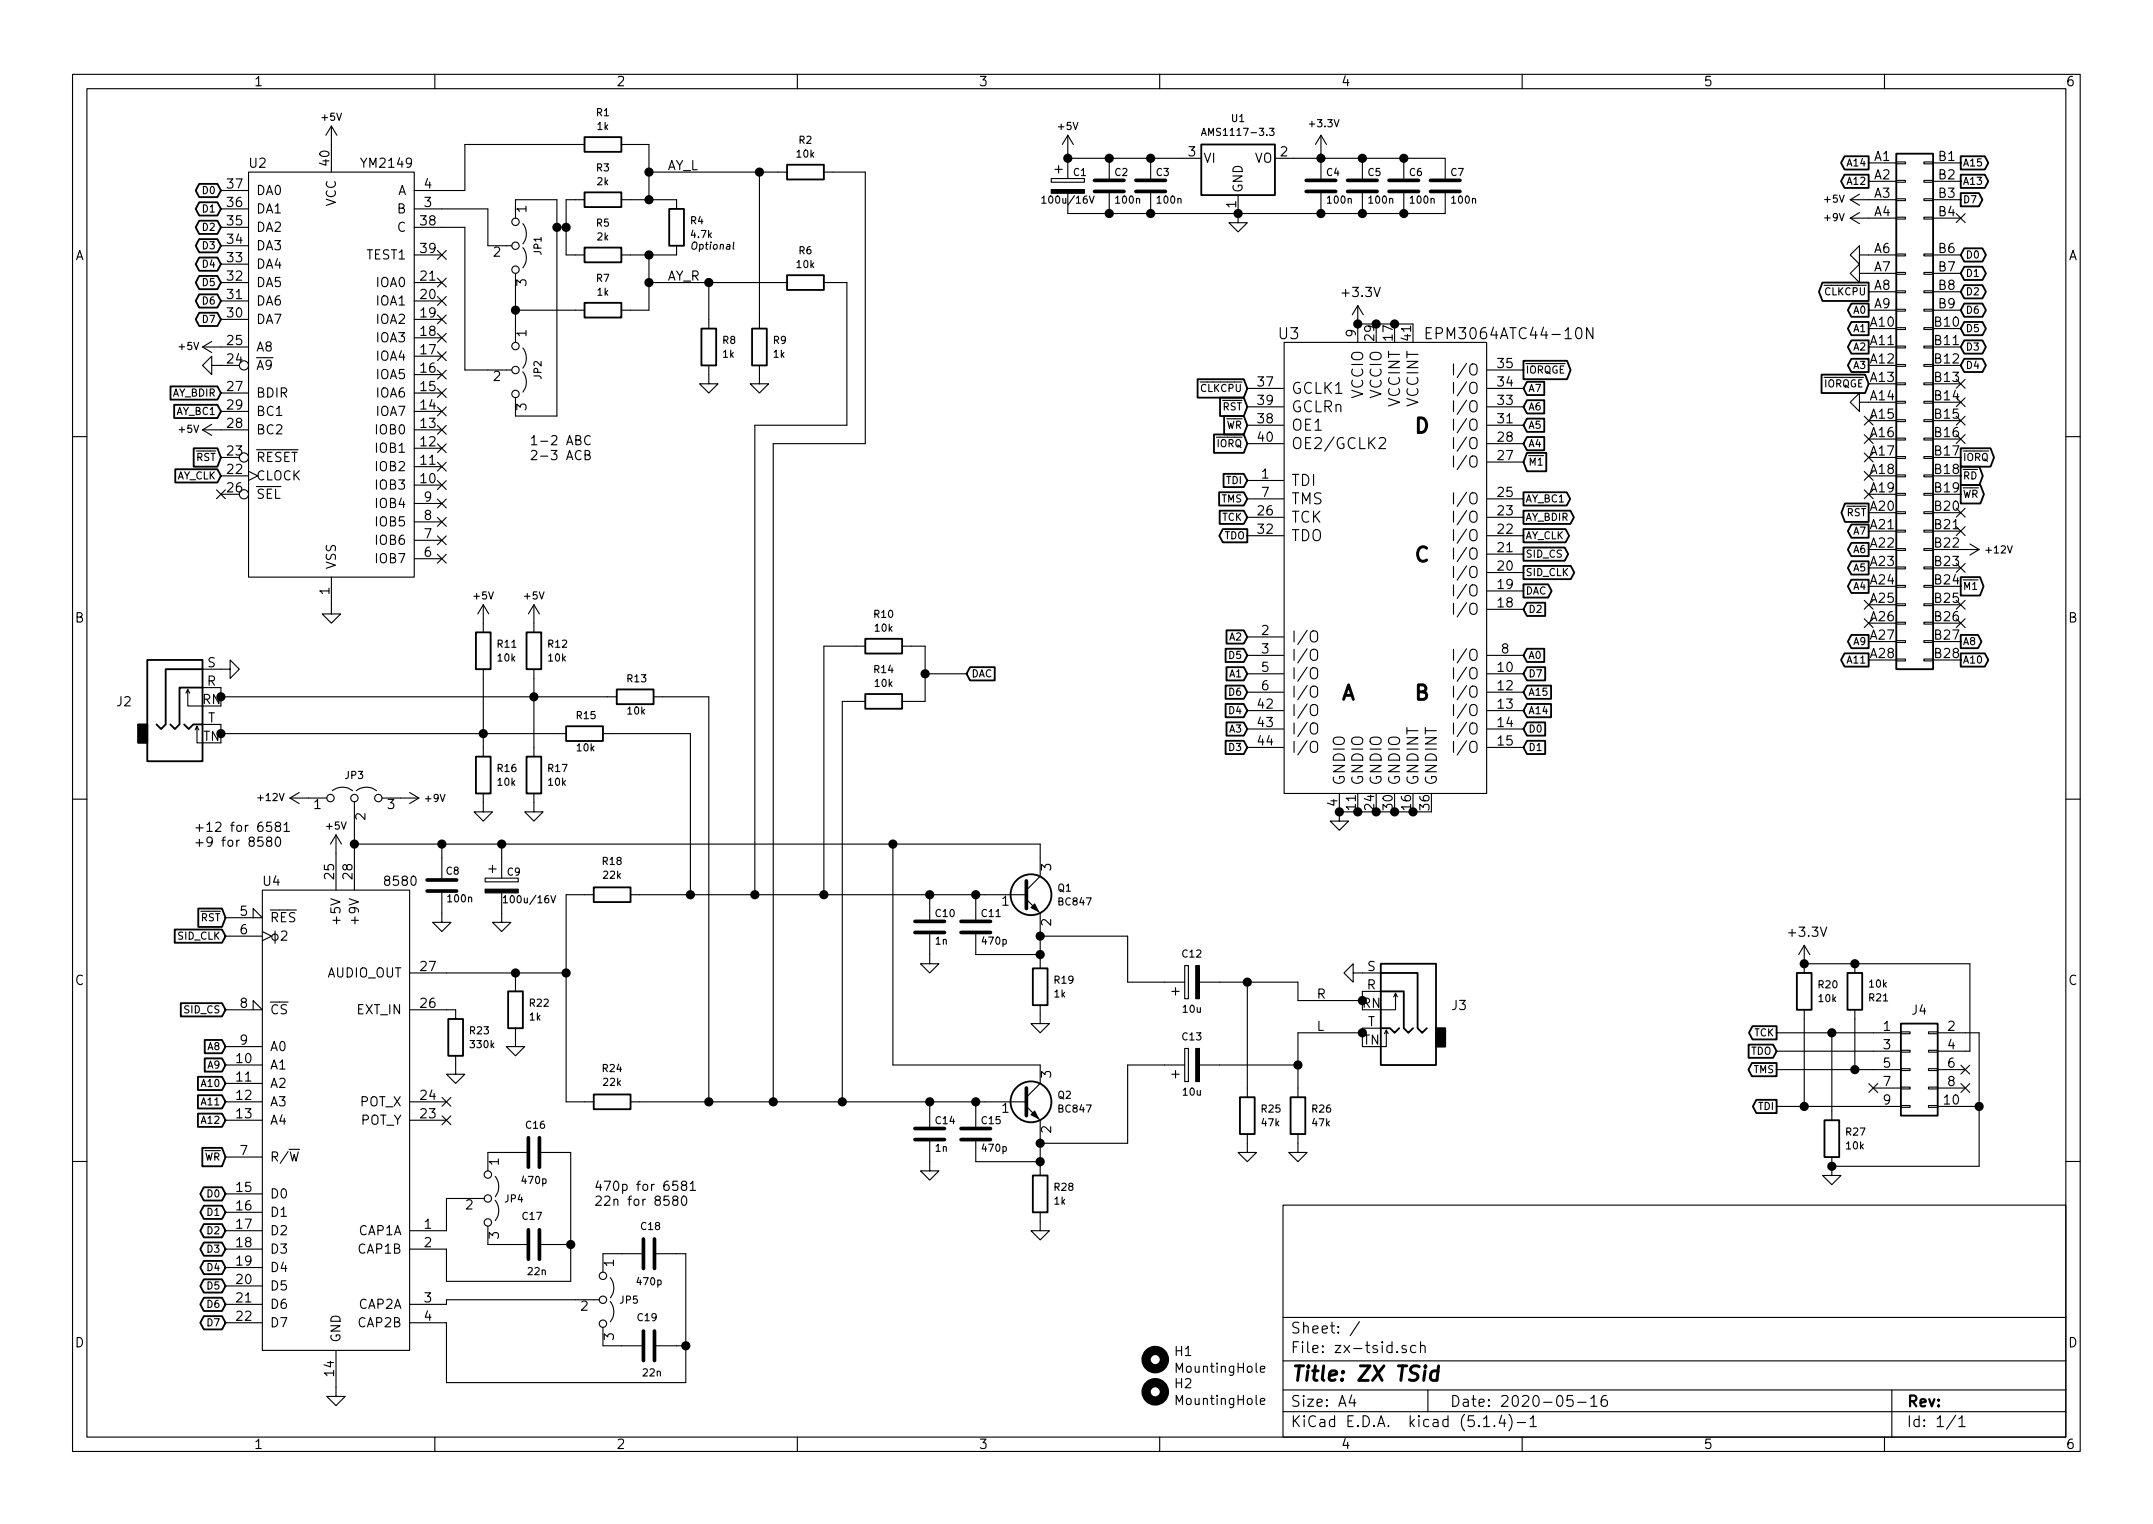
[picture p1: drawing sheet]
<svg xmlns="http://www.w3.org/2000/svg" width="297mm" height="210mm" viewBox="0 0 297 210" stroke-linecap="round" stroke-linejoin="round" font-family="sans-serif">
<defs><g id="words">
<g font-size="2.8">
<text x="195.2" y="59.8">D</text>
<text x="195.2" y="77.5">C</text>
<text x="185.1" y="96.6">A</text>
<text x="195.2" y="96.6">B</text>
<text x="178" y="190.5">Title: ZX TSid</text>
</g>
<g font-size="2.1">
<text x="176.5" y="46.8">U3</text>
<text x="198" y="46.8">EPM3064ATC44-10N</text>
<text x="201.3" y="51.8">I/O</text>
<text x="178.1" y="54.4">GCLK1</text>
<text x="178.1" y="59.4">OE1</text>
<text x="178.1" y="56.9">GCLRn</text>
<text x="188.1" y="55" transform="rotate(-90 188.1 55)">VCCIO</text>
<text x="190.6" y="55" transform="rotate(-90 190.6 55)">VCCIO</text>
<text x="193.2" y="56.2" transform="rotate(-90 193.2 56.2)">VCCINT</text>
<text x="195.7" y="56.2" transform="rotate(-90 195.7 56.2)">VCCINT</text>
<text x="201.3" y="59.4">I/O</text>
<text x="201.3" y="56.9">I/O</text>
<text x="201.3" y="54.4">I/O</text>
<text x="178.1" y="62">OE2/GCLK2</text>
<text x="201.3" y="64.5">I/O</text>
<text x="201.3" y="62">I/O</text>
<text x="178.1" y="67.1">TDI</text>
<text x="178.1" y="69.6">TMS</text>
<text x="201.3" y="69.6">I/O</text>
<text x="178.1" y="74.7">TDO</text>
<text x="178.1" y="72.1">TCK</text>
<text x="201.3" y="77.2">I/O</text>
<text x="201.3" y="74.7">I/O</text>
<text x="201.3" y="72.1">I/O</text>
<text x="201.3" y="79.8">I/O</text>
<text x="201.3" y="82.3">I/O</text>
<text x="178.1" y="88.6">I/O</text>
<text x="201.3" y="84.8">I/O</text>
<text x="178.1" y="91.2">I/O</text>
<text x="178.1" y="93.7">I/O</text>
<text x="201.3" y="91.2">I/O</text>
<text x="201.3" y="93.7">I/O</text>
<text x="178.1" y="96.3">I/O</text>
<text x="178.1" y="98.8">I/O</text>
<text x="178.1" y="101.3">I/O</text>
<text x="201.3" y="96.3">I/O</text>
<text x="201.3" y="98.8">I/O</text>
<text x="201.3" y="101.3">I/O</text>
<text x="178.1" y="103.9">I/O</text>
<text x="201.3" y="103.9">I/O</text>
<text x="185.5" y="108.5" transform="rotate(-90 185.5 108.5)">GNDIO</text>
<text x="188.1" y="108.5" transform="rotate(-90 188.1 108.5)">GNDIO</text>
<text x="190.6" y="108.5" transform="rotate(-90 190.6 108.5)">GNDIO</text>
<text x="193.2" y="108.5" transform="rotate(-90 193.2 108.5)">GNDIO</text>
<text x="195.7" y="108.5" transform="rotate(-90 195.7 108.5)">GNDINT</text>
<text x="198.2" y="108.5" transform="rotate(-90 198.2 108.5)">GNDINT</text>
<text x="178" y="184">Sheet: /</text>
<text x="178" y="186.7">File: zx-tsid.sch</text>
<text x="178" y="196.9">KiCad E.D.A. kicad (5.1.4)-1</text>
<text x="178" y="194.1">Size: A4</text>
<text x="200" y="194.1">Date: 2020-05-16</text>
<text x="263" y="194.1">Rev:</text>
<text x="263" y="196.9">Id: 1/1</text>
</g>
<g font-size="1.8">
<text x="35" y="11.9">1</text>
<text x="85" y="11.9">2</text>
<text x="135" y="11.9">3</text>
<text x="185" y="11.9">4</text>
<text x="235" y="11.9">5</text>
<text x="285" y="11.9">6</text>
<text x="34.4" y="23.2">U2</text>
<text x="45.5" y="22.8" transform="rotate(-90 45.5 22.8)">40</text>
<text x="50.1" y="23.2">YM2149</text>
<text x="92.1" y="23.5">AY_L</text>
<text x="164" y="21.6">3</text>
<text x="166" y="22.5">VI</text>
<text x="173.1" y="22.5">VO</text>
<text x="176.7" y="21.6">2</text>
<text x="258.6" y="22.2">A1</text>
<text x="267.5" y="22.2">B1</text>
<text x="31.4" y="28.6">36</text>
<text x="31.4" y="26">37</text>
<text x="35.3" y="29.5">DA1</text>
<text x="35.3" y="26.9">DA0</text>
<text x="46.4" y="28.5" transform="rotate(-90 46.4 28.5)">VCC</text>
<text x="54.9" y="29.5">B</text>
<text x="54.9" y="26.9">A</text>
<text x="58.6" y="28.6">3</text>
<text x="58.6" y="26">4</text>
<text x="72.6" y="29.3" transform="rotate(-90 72.6 29.3)">1</text>
<text x="170.6" y="28.7" transform="rotate(-90 170.6 28.7)">1</text>
<text x="171.4" y="26.7" transform="rotate(-90 171.4 26.7)">GND</text>
<text x="258.6" y="24.8">A2</text>
<text x="258.6" y="27.3">A3</text>
<text x="258.6" y="29.8">A4</text>
<text x="267.5" y="24.8">B2</text>
<text x="267.5" y="27.3">B3</text>
<text x="267.5" y="29.8">B4</text>
<text x="10.4" y="35.9">A</text>
<text x="31.4" y="33.6">34</text>
<text x="31.4" y="31.1">35</text>
<text x="35.3" y="34.5">DA3</text>
<text x="35.3" y="32">DA2</text>
<text x="50.6" y="35.8">TEST1</text>
<text x="54.9" y="32">C</text>
<text x="58.1" y="31.1">38</text>
<text x="58.1" y="34.9">39</text>
<text x="68.1" y="35.4">2</text>
<text x="258.6" y="34.9">A6</text>
<text x="267.5" y="34.9">B6</text>
<text x="285.4" y="35.9">A</text>
<text x="31.4" y="41.3">31</text>
<text x="31.4" y="38.7">32</text>
<text x="31.4" y="36.2">33</text>
<text x="35.3" y="39.6">DA5</text>
<text x="35.3" y="37.1">DA4</text>
<text x="52" y="39.6">IOA0</text>
<text x="58.1" y="41.3">20</text>
<text x="58.1" y="38.7">21</text>
<text x="72.6" y="39.5" transform="rotate(-90 72.6 39.5)">3</text>
<text x="92.1" y="38.7">AY_R</text>
<text x="185.4" y="41">+3.3V</text>
<text x="258.6" y="37.5">A7</text>
<text x="258.6" y="40">A8</text>
<text x="267.5" y="37.5">B7</text>
<text x="267.5" y="40">B8</text>
<text x="31.4" y="47.6">25</text>
<text x="31.4" y="43.8">30</text>
<text x="35.3" y="44.7">DA7</text>
<text x="35.3" y="42.2">DA6</text>
<text x="52" y="47.2">IOA3</text>
<text x="52" y="44.7">IOA2</text>
<text x="52" y="42.2">IOA1</text>
<text x="58.1" y="46.3">18</text>
<text x="58.1" y="43.8">19</text>
<text x="72.6" y="46.5" transform="rotate(-90 72.6 46.5)">1</text>
<text x="187.1" y="46.5" transform="rotate(-90 187.1 46.5)">9</text>
<text x="189.6" y="46.9" transform="rotate(-90 189.6 46.9)">29</text>
<text x="192.2" y="46.9" transform="rotate(-90 192.2 46.9)">17</text>
<text x="194.7" y="46.9" transform="rotate(-90 194.7 46.9)">41</text>
<text x="258.1" y="45.1">A10</text>
<text x="258.1" y="47.6">A11</text>
<text x="258.6" y="42.5">A9</text>
<text x="267" y="45.1">B10</text>
<text x="267" y="47.6">B11</text>
<text x="267.5" y="42.5">B9</text>
<text x="31.4" y="50.2">24</text>
<text x="31.4" y="54">27</text>
<text x="35.3" y="51">A9</text>
<text x="35.3" y="48.5">A8</text>
<text x="52" y="52.3">IOA5</text>
<text x="52" y="49.8">IOA4</text>
<text x="58.1" y="54">15</text>
<text x="58.1" y="51.4">16</text>
<text x="58.1" y="48.9">17</text>
<text x="68.1" y="52.6">2</text>
<text x="173.6" y="53.3">37</text>
<text x="206.7" y="53.3">34</text>
<text x="206.7" y="50.8">35</text>
<text x="258.1" y="50.2">A12</text>
<text x="258.1" y="52.7">A13</text>
<text x="267" y="50.2">B12</text>
<text x="267" y="52.7">B13</text>
<text x="31.4" y="59">28</text>
<text x="31.4" y="56.5">29</text>
<text x="35.3" y="54.9">BDIR</text>
<text x="35.3" y="59.9">BC2</text>
<text x="35.3" y="57.4">BC1</text>
<text x="52" y="59.9">IOB0</text>
<text x="52" y="57.4">IOA7</text>
<text x="52" y="54.9">IOA6</text>
<text x="58.1" y="59">13</text>
<text x="58.1" y="56.5">14</text>
<text x="72.6" y="56.6" transform="rotate(-90 72.6 56.6)">3</text>
<text x="173.6" y="58.4">38</text>
<text x="173.6" y="55.9">39</text>
<text x="206.7" y="58.4">31</text>
<text x="206.7" y="55.9">33</text>
<text x="258.1" y="55.2">A14</text>
<text x="258.1" y="57.8">A15</text>
<text x="267" y="55.2">B14</text>
<text x="267" y="57.8">B15</text>
<text x="31.4" y="65.4">22</text>
<text x="31.4" y="62.9">23</text>
<text x="35.3" y="63.7">RESET</text>
<text x="52" y="65">IOB2</text>
<text x="52" y="62.5">IOB1</text>
<text x="58.1" y="64.1">11</text>
<text x="58.1" y="61.6">12</text>
<text x="73" y="61.4">1-2 ABC</text>
<text x="73" y="63.5">2-3 ACB</text>
<text x="173.6" y="61">40</text>
<text x="206.7" y="63.5">27</text>
<text x="206.7" y="61">28</text>
<text x="258.1" y="60.3">A16</text>
<text x="258.1" y="62.9">A17</text>
<text x="258.1" y="65.4">A18</text>
<text x="267" y="60.3">B16</text>
<text x="267" y="62.9">B17</text>
<text x="267" y="65.4">B18</text>
<text x="31.4" y="67.9">26</text>
<text x="35.3" y="66.3">CLOCK</text>
<text x="35.3" y="68.8">SEL</text>
<text x="52" y="67.6">IOB3</text>
<text x="52" y="70.1">IOB4</text>
<text x="58.1" y="66.7">10</text>
<text x="58.6" y="71.7">8</text>
<text x="58.6" y="69.2">9</text>
<text x="173.6" y="71.1">26</text>
<text x="174.1" y="66">1</text>
<text x="174.1" y="68.6">7</text>
<text x="206.7" y="71.1">23</text>
<text x="206.7" y="68.6">25</text>
<text x="258.1" y="67.9">A19</text>
<text x="258.1" y="70.5">A20</text>
<text x="267" y="67.9">B19</text>
<text x="267" y="70.5">B20</text>
<text x="52" y="77.7">IOB7</text>
<text x="52" y="75.2">IOB6</text>
<text x="52" y="72.6">IOB5</text>
<text x="58.6" y="76.8">6</text>
<text x="58.6" y="74.3">7</text>
<text x="173.6" y="73.7">32</text>
<text x="206.7" y="76.2">21</text>
<text x="206.7" y="73.7">22</text>
<text x="258.1" y="73">A21</text>
<text x="258.1" y="75.6">A22</text>
<text x="267" y="73">B21</text>
<text x="267" y="75.6">B22</text>
<text x="45.5" y="82" transform="rotate(-90 45.5 82)">1</text>
<text x="46.4" y="78.6" transform="rotate(-90 46.4 78.6)">VSS</text>
<text x="206.7" y="78.7">20</text>
<text x="206.7" y="83.8">18</text>
<text x="206.7" y="81.3">19</text>
<text x="258.1" y="78.1">A23</text>
<text x="258.1" y="80.6">A24</text>
<text x="258.1" y="83.2">A25</text>
<text x="267" y="78.1">B23</text>
<text x="267" y="80.6">B24</text>
<text x="267" y="83.2">B25</text>
<text x="10.4" y="85.9">B</text>
<text x="174.1" y="87.6">2</text>
<text x="258.1" y="85.7">A26</text>
<text x="258.1" y="88.3">A27</text>
<text x="267" y="85.7">B26</text>
<text x="267" y="88.3">B27</text>
<text x="285.4" y="85.9">B</text>
<text x="28.6" y="94.6">R</text>
<text x="28.6" y="92.1">S</text>
<text x="174.1" y="90.2">3</text>
<text x="174.1" y="92.7">5</text>
<text x="174.1" y="95.2">6</text>
<text x="206.7" y="92.7">10</text>
<text x="206.7" y="95.2">12</text>
<text x="207.2" y="90.2">8</text>
<text x="258.1" y="90.8">A28</text>
<text x="267" y="90.8">B28</text>
<text x="16.2" y="97.5">J2</text>
<text x="27.9" y="97.1">RN</text>
<text x="28.7" y="99.7">T</text>
<text x="173.6" y="97.8">42</text>
<text x="173.6" y="100.3">43</text>
<text x="206.7" y="97.8">13</text>
<text x="206.7" y="100.3">14</text>
<text x="28" y="102.2">TN</text>
<text x="173.6" y="102.9">44</text>
<text x="206.7" y="102.9">15</text>
<text x="43.3" y="111.6">1</text>
<text x="50.4" y="113.1" transform="rotate(-90 50.4 113.1)">2</text>
<text x="53.5" y="111.6">3</text>
<text x="184.5" y="111.2" transform="rotate(-90 184.5 111.2)">4</text>
<text x="187.1" y="111.7" transform="rotate(-90 187.1 111.7)">11</text>
<text x="189.6" y="111.7" transform="rotate(-90 189.6 111.7)">24</text>
<text x="192.2" y="111.7" transform="rotate(-90 192.2 111.7)">30</text>
<text x="194.7" y="111.7" transform="rotate(-90 194.7 111.7)">16</text>
<text x="197.2" y="111.7" transform="rotate(-90 197.2 111.7)">36</text>
<text x="26.7" y="114.8">+12 for 6581</text>
<text x="26.7" y="116.8">+9 for 8580</text>
<text x="36.3" y="122.2">U4</text>
<text x="46.1" y="121.2" transform="rotate(-90 46.1 121.2)">25</text>
<text x="48.6" y="121.2" transform="rotate(-90 48.6 121.2)">28</text>
<text x="53.3" y="122.2">8580</text>
<text x="138.3" y="125">1</text>
<text x="145" y="120.1" transform="rotate(-90 145 120.1)">3</text>
<text x="33.2" y="126.4">5</text>
<text x="33.2" y="128.9">6</text>
<text x="37.2" y="127.2">RES</text>
<text x="37.2" y="129.8">2</text>
<text x="47" y="127" transform="rotate(-90 47 127)">+5V</text>
<text x="49.5" y="127" transform="rotate(-90 49.5 127)">+9V</text>
<text x="145" y="127.7" transform="rotate(-90 145 127.7)">2</text>
<text x="247" y="129.3">+3.3V</text>
<text x="10.4" y="135.9">C</text>
<text x="45.1" y="134.9">AUDIO_OUT</text>
<text x="58.1" y="134">27</text>
<text x="181.6" y="137.8">R</text>
<text x="188.6" y="136.5">R</text>
<text x="188.6" y="134">S</text>
<text x="285.4" y="135.9">C</text>
<text x="33.2" y="139.1">8</text>
<text x="37.2" y="139.9">CS</text>
<text x="49.3" y="139.9">EXT_IN</text>
<text x="58.1" y="139.1">26</text>
<text x="181.6" y="142.2">L</text>
<text x="188" y="139.1">RN</text>
<text x="188.7" y="141.6">T</text>
<text x="200.4" y="139.4">J3</text>
<text x="259.9" y="142.2">1</text>
<text x="263.8" y="140">J4</text>
<text x="268.8" y="142.2">2</text>
<text x="32.7" y="146.7">10</text>
<text x="32.7" y="149.2">11</text>
<text x="33.2" y="144.1">9</text>
<text x="37.2" y="147.6">A1</text>
<text x="37.2" y="145">A0</text>
<text x="145" y="148.7" transform="rotate(-90 145 148.7)">3</text>
<text x="188.1" y="144.1">TN</text>
<text x="259.9" y="144.8">3</text>
<text x="259.9" y="147.3">5</text>
<text x="259.9" y="149.9">7</text>
<text x="268.8" y="144.8">4</text>
<text x="268.8" y="147.3">6</text>
<text x="268.8" y="149.9">8</text>
<text x="32.7" y="151.8">12</text>
<text x="32.7" y="154.3">13</text>
<text x="37.2" y="150.1">A2</text>
<text x="37.2" y="152.6">A3</text>
<text x="37.2" y="155.2">A4</text>
<text x="49.7" y="155.2">POT_Y</text>
<text x="49.7" y="152.6">POT_X</text>
<text x="58.1" y="154.3">23</text>
<text x="58.1" y="151.8">24</text>
<text x="138.3" y="153.5">1</text>
<text x="259.9" y="152.4">9</text>
<text x="268.3" y="152.4">10</text>
<text x="33.2" y="159.4">7</text>
<text x="37.2" y="160.3">R/W</text>
<text x="68.8" y="160.8" transform="rotate(-90 68.8 160.8)">1</text>
<text x="145" y="156.3" transform="rotate(-90 145 156.3)">2</text>
<text x="32.7" y="164.5">15</text>
<text x="32.7" y="167">16</text>
<text x="37.2" y="165.3">D0</text>
<text x="37.2" y="167.9">D1</text>
<text x="64.3" y="166.9">2</text>
<text x="81.9" y="164.3">470p for 6581</text>
<text x="81.9" y="166.4">22n for 8580</text>
<text x="32.7" y="169.5">17</text>
<text x="32.7" y="172.1">18</text>
<text x="37.2" y="170.4">D2</text>
<text x="37.2" y="173">D3</text>
<text x="49.5" y="170.4">CAP1A</text>
<text x="49.5" y="173">CAP1B</text>
<text x="58.6" y="169.5">1</text>
<text x="58.6" y="172.1">2</text>
<text x="68.8" y="170.9" transform="rotate(-90 68.8 170.9)">3</text>
<text x="32.7" y="174.6">19</text>
<text x="32.7" y="177.2">20</text>
<text x="32.7" y="179.7">21</text>
<text x="37.2" y="175.5">D4</text>
<text x="37.2" y="178">D5</text>
<text x="58.6" y="179.7">3</text>
<text x="84.7" y="174.7" transform="rotate(-90 84.7 174.7)">1</text>
<text x="10.4" y="185.9">D</text>
<text x="32.7" y="182.2">22</text>
<text x="37.2" y="180.6">D6</text>
<text x="37.2" y="183.1">D7</text>
<text x="47" y="185.3" transform="rotate(-90 47 185.3)">GND</text>
<text x="49.5" y="180.6">CAP2A</text>
<text x="49.5" y="183.1">CAP2B</text>
<text x="58.6" y="182.2">4</text>
<text x="80.2" y="180.8">2</text>
<text x="84.7" y="184.9" transform="rotate(-90 84.7 184.9)">3</text>
<text x="285.4" y="185.9">D</text>
<text x="46.1" y="189.8" transform="rotate(-90 46.1 189.8)">14</text>
<text x="162.2" y="191.5">H2</text>
<text x="162.2" y="187.1">H1</text>
<text x="162.5" y="189.4">MountingHole</text>
<text x="162.5" y="193.8">MountingHole</text>
<text x="35" y="199.9">1</text>
<text x="85" y="199.9">2</text>
<text x="135" y="199.9">3</text>
<text x="185" y="199.9">4</text>
<text x="235" y="199.9">5</text>
<text x="285" y="199.9">6</text>
</g>
<g font-size="1.4">
<text x="44.5" y="16.7">+5V</text>
<text x="82.3" y="16">R1</text>
<text x="82.4" y="17.9">1k</text>
<text x="146.1" y="17.9">+5V</text>
<text x="170" y="16.8">U1</text>
<text x="180.8" y="17.5">+3.3V</text>
<text x="82.3" y="23.6">R3</text>
<text x="110" y="21.7">10k</text>
<text x="110.3" y="19.8">R2</text>
<text x="166.6" y="18.7">AMS1117-3.3</text>
<text x="255" y="23">A14</text>
<text x="270.8" y="23">A15</text>
<text x="28.1" y="26.8">D0</text>
<text x="28.1" y="29.3">D1</text>
<text x="82.4" y="25.5">2k</text>
<text x="144.3" y="28.1">100u/16V</text>
<text x="148.1" y="24.3">C1</text>
<text x="153.8" y="24.3">C2</text>
<text x="154" y="28.1">100n</text>
<text x="159.6" y="24.3">C3</text>
<text x="159.7" y="28.1">100n</text>
<text x="183.1" y="24.3">C4</text>
<text x="183.2" y="28.1">100n</text>
<text x="188.8" y="24.3">C5</text>
<text x="189" y="28.1">100n</text>
<text x="194.5" y="24.3">C6</text>
<text x="194.7" y="28.1">100n</text>
<text x="200.2" y="24.3">C7</text>
<text x="200.4" y="28.1">100n</text>
<text x="251.8" y="28">+5V</text>
<text x="255" y="25.5">A12</text>
<text x="270.8" y="25.5">A13</text>
<text x="270.8" y="28">D7</text>
<text x="28.1" y="34.4">D3</text>
<text x="28.1" y="31.8">D2</text>
<text x="74.7" y="35.1" transform="rotate(-90 74.7 35.1)">JP1</text>
<text x="82.3" y="31.3">R5</text>
<text x="82.4" y="33.2">2k</text>
<text x="95.3" y="30.9">R4</text>
<text x="95.4" y="32.8">4.7k</text>
<text x="95.6" y="34.4">Optional</text>
<text x="110.3" y="35.1">R6</text>
<text x="251.8" y="30.5">+9V</text>
<text x="271.1" y="35.7">D0</text>
<text x="28.1" y="36.9">D4</text>
<text x="28.1" y="39.5">D5</text>
<text x="82.3" y="38.9">R7</text>
<text x="82.4" y="40.8">1k</text>
<text x="110" y="37">10k</text>
<text x="251.8" y="40.7">CLKCPU</text>
<text x="271.1" y="38.2">D1</text>
<text x="271.1" y="40.7">D2</text>
<text x="28.1" y="42">D6</text>
<text x="28.1" y="44.5">D7</text>
<text x="99.7" y="47.4">R8</text>
<text x="106.7" y="47.4">R9</text>
<text x="255.8" y="43.3">A0</text>
<text x="255.8" y="45.8">A1</text>
<text x="271.1" y="43.3">D6</text>
<text x="271.1" y="45.8">D5</text>
<text x="24.8" y="48.3">+5V</text>
<text x="74.7" y="52.3" transform="rotate(-90 74.7 52.3)">JP2</text>
<text x="99.7" y="49.3">1k</text>
<text x="106.7" y="49.3">1k</text>
<text x="210.4" y="51.5">IORQGE</text>
<text x="251.7" y="53.4">IORQGE</text>
<text x="255.8" y="50.9">A3</text>
<text x="255.8" y="48.4">A2</text>
<text x="271.1" y="48.4">D3</text>
<text x="271.1" y="50.9">D4</text>
<text x="23.8" y="54.7">AY_BDIR</text>
<text x="24.4" y="57.2">AY_BC1</text>
<text x="24.8" y="59.7">+5V</text>
<text x="165.7" y="54.1">CLKCPU</text>
<text x="168.7" y="56.6">RST</text>
<text x="169.2" y="59.2">WR</text>
<text x="210.8" y="56.6">A6</text>
<text x="210.8" y="54.1">A7</text>
<text x="210.8" y="59.2">A5</text>
<text x="27.1" y="63.6">RST</text>
<text x="167.9" y="61.7">IORQ</text>
<text x="210.8" y="61.7">A4</text>
<text x="210.8" y="64.2">M1</text>
<text x="270.8" y="63.6">IORQ</text>
<text x="24.3" y="66.1">AY_CLK</text>
<text x="168.5" y="69.3">TMS</text>
<text x="168.6" y="71.9">TCK</text>
<text x="169.2" y="66.8">TDI</text>
<text x="210.4" y="71.9">AY_BDIR</text>
<text x="210.4" y="69.3">AY_BC1</text>
<text x="254.8" y="71.2">RST</text>
<text x="270.8" y="68.7">WR</text>
<text x="270.8" y="66.1">RD</text>
<text x="168.9" y="74.4">TDO</text>
<text x="210.4" y="74.4">AY_CLK</text>
<text x="210.4" y="76.9">SID_CS</text>
<text x="255.8" y="76.3">A6</text>
<text x="255.8" y="73.8">A7</text>
<text x="274.1" y="76.3">+12V</text>
<text x="65.4" y="82.7">+5V</text>
<text x="72.4" y="82.7">+5V</text>
<text x="210.4" y="79.5">SID_CLK</text>
<text x="210.4" y="82">DAC</text>
<text x="255.8" y="81.4">A4</text>
<text x="255.8" y="78.8">A5</text>
<text x="270.8" y="81.4">M1</text>
<text x="68.7" y="89.4">R11</text>
<text x="75.7" y="89.4">R12</text>
<text x="120.6" y="85.2">R10</text>
<text x="120.8" y="87.1">10k</text>
<text x="169.7" y="88.4">A2</text>
<text x="210.8" y="84.6">D2</text>
<text x="255.8" y="89">A9</text>
<text x="270.8" y="89">A8</text>
<text x="68.7" y="91.3">10k</text>
<text x="75.7" y="91.3">10k</text>
<text x="86.6" y="94.1">R13</text>
<text x="120.6" y="92.9">R14</text>
<text x="120.8" y="94.8">10k</text>
<text x="134" y="93.4">DAC</text>
<text x="169.7" y="90.9">D5</text>
<text x="169.7" y="96">D6</text>
<text x="169.7" y="93.4">A1</text>
<text x="210.8" y="90.9">A0</text>
<text x="210.8" y="96">A15</text>
<text x="210.8" y="93.4">D7</text>
<text x="255" y="91.5">A11</text>
<text x="270.8" y="91.5">A10</text>
<text x="79.6" y="99.2">R15</text>
<text x="86.6" y="98.6">10k</text>
<text x="169.7" y="101.1">A3</text>
<text x="169.7" y="98.5">D4</text>
<text x="210.8" y="101.1">D0</text>
<text x="210.8" y="98.5">A14</text>
<text x="47.7" y="107.5">JP3</text>
<text x="68.7" y="106.5">R16</text>
<text x="75.7" y="106.5">R17</text>
<text x="79.7" y="103.7">10k</text>
<text x="169.7" y="103.6">D3</text>
<text x="210.8" y="103.6">D1</text>
<text x="35.7" y="110.5">+12V</text>
<text x="58.8" y="110.6">+9V</text>
<text x="68.7" y="108.4">10k</text>
<text x="75.7" y="108.4">10k</text>
<text x="45.1" y="114.4">+5V</text>
<text x="83.2" y="119.3">R18</text>
<text x="61.6" y="120.7">C8</text>
<text x="61.9" y="124.5">100n</text>
<text x="70" y="120.8">C9</text>
<text x="70" y="124.6">100u/16V</text>
<text x="83.3" y="121.2">22k</text>
<text x="146" y="123">Q1</text>
<text x="146.2" y="124.9">BC847</text>
<text x="24.6" y="129.6">SID_CLK</text>
<text x="27.7" y="127.1">RST</text>
<text x="129.1" y="130.3">1n</text>
<text x="129.1" y="126.5">C10</text>
<text x="135.5" y="126.5">C11</text>
<text x="135.6" y="130.3">470p</text>
<text x="145.5" y="137.6">1k</text>
<text x="145.5" y="135.7">R19</text>
<text x="163.2" y="132.1">C12</text>
<text x="250.9" y="136.3">R20</text>
<text x="258" y="136.2">10k</text>
<text x="25.5" y="139.8">SID_CS</text>
<text x="64.9" y="142.7">R23</text>
<text x="73.1" y="140.8">1k</text>
<text x="73.1" y="138.9">R22</text>
<text x="163.2" y="143.5">C13</text>
<text x="163.3" y="139.7">10u</text>
<text x="242" y="143">TCK</text>
<text x="251" y="138.2">10k</text>
<text x="257.9" y="138.1">R21</text>
<text x="27.9" y="150">A10</text>
<text x="28.7" y="147.4">A9</text>
<text x="28.7" y="144.9">A8</text>
<text x="65" y="144.6">330k</text>
<text x="83.2" y="147.9">R24</text>
<text x="83.3" y="149.8">22k</text>
<text x="241.6" y="145.5">TDO</text>
<text x="241.9" y="148.1">TMS</text>
<text x="27.9" y="152.5">A11</text>
<text x="27.9" y="155">A12</text>
<text x="72.6" y="155.7">C16</text>
<text x="129.1" y="155.1">C14</text>
<text x="135.5" y="155.1">C15</text>
<text x="146" y="151.6">Q2</text>
<text x="146.2" y="153.5">BC847</text>
<text x="163.3" y="151.1">10u</text>
<text x="174.1" y="153.5">R25</text>
<text x="174.1" y="155.4">47k</text>
<text x="181.1" y="153.5">R26</text>
<text x="181.1" y="155.4">47k</text>
<text x="242.6" y="153.1">TDI</text>
<text x="28.2" y="160.1">WR</text>
<text x="129.1" y="158.9">1n</text>
<text x="135.6" y="158.9">470p</text>
<text x="254.7" y="156.7">R27</text>
<text x="254.8" y="158.6">10k</text>
<text x="28.7" y="165.2">D0</text>
<text x="28.7" y="167.7">D1</text>
<text x="69.7" y="165.9">JP4</text>
<text x="72.1" y="163.3">470p</text>
<text x="145.5" y="166.2">1k</text>
<text x="145.5" y="164.3">R28</text>
<text x="28.7" y="170.3">D2</text>
<text x="28.7" y="172.8">D3</text>
<text x="72.1" y="168.3">C17</text>
<text x="88.5" y="169.7">C18</text>
<text x="28.7" y="175.4">D4</text>
<text x="28.7" y="177.9">D5</text>
<text x="72.9" y="175.9">22n</text>
<text x="85.6" y="179.9">JP5</text>
<text x="88" y="177.3">470p</text>
<text x="28.7" y="183">D7</text>
<text x="28.7" y="180.4">D6</text>
<text x="88" y="182.3">C19</text>
<text x="88.8" y="189.9">22n</text>
</g>
</g></defs>
<g fill="none" stroke="#000" stroke-width=".15">
<path d="M10 10.3h277v189.9h-277zM12 12.2h273v186.1h-273zM45.7 17.4v6.3M45.7 17.4l-.7 1.3M45.7 17.4l.8 1.3M60 10.3v1.9M80.6 19.9h-16.5v6.4h-7M85.7 19.9h3.8v7.7M110 10.3v1.9M147.3 18.7v5.9M147.3 18.7l-.7 1.2M147.3 18.7l.8 1.2"/>
<path d="M160 10.3v1.9M165.8 18.7l.3-1 .3 1M165.9 18.4h.4M175.1 17.7h.7l-.4 .4 .4 .2-.1 .3-.1 .1-.5-.1M182.2 18.7v5.9M182.2 18.7l-.7 1.2M182.2 18.7l.8 1.2M210 10.3v1.9M260 10.3v1.9M30.5 33.9h3.8M30.5 39h3.8M30.5 28.8h3.8"/>
<path d="M30.5 36.4h3.8M30.5 31.4h3.8M30.5 26.3h3.8M34.3 23.7h22.8v55.9h-22.8zM57.1 35.2h3.9M57.1 31.4h7v19.6h6.5M57.1 28.8h10.2v5.1h3.3M57.1 39h3.9M60.4 34.6l1.2 1.2M60.4 38.4l1.2 1.2M61.6 34.6l-1.2 1.2M61.6 38.4l-1.2 1.2"/>
<path d="M71.1 30.1v-2.5h5.7v29.8h-5.7v-2.5M71.1 37.7v9.5M72.1 30.9a2.26 2.26 0 0 1 0 2.7M72.1 34.2a2.26 2.26 0 0 1 0 2.8M76.8 31.4h1.3M80.6 27.6h-2.5v7.6h2.5M85.7 27.6h7.6v1.2M89.5 35.2v7.6h-3.8M89.5 39h19.1M89.5 23.7h19.1M93.3 33.9v1.3h-7.6M97.8 39v6.3"/>
<path d="M104.8 23.7v21.6M113.7 39h3.1v19.7h-12.7v64.7M113.7 23.7h5.7v37.5h-12.7v90.8M143.7 27.3l.3-.3v1M143.7 28h.6M145 24.6h4.6v.5h-4.6zM145.5 23.4h1.1M146 22.9v1M147.3 26.7v2.8h52.1v-2.8M147.3 21.8h18.4M150.3 27l.3 1 .4-1M153 21.8v2.8"/>
<path d="M153 26.7v2.8M158.7 21.8v2.8M158.7 26.7v2.8M170.8 26.9v3.8h1.3l-1.3 1.3-1.3-1.3h1.3M175.9 21.8h23.5v2.8M182.2 26.7v2.8M188 21.8v2.8M188 26.7v2.8M193.7 21.8v2.8M193.7 26.7v2.8M255.3 27.6h6.3M255.3 27.6l1.2 .7"/>
<path d="M255.3 30.1h6.3M255.3 30.1l1.2 .8M256.5 37.7v-1.3l-1.2 1.3 1.2 1.3v-1.3h5.1M256.5 35.2v-1.3l-1.2 1.3 1.2 1.2v-1.2h5.1M256.5 26.8l-1.2 .8M256.5 29.3l-1.2 .8M257.8 22.5h3.8M257.8 25h3.8M261.6 37.6h1.3v.2h-1.3zM261.6 35h1.3v.3h-1.3zM261.6 30h1.3v.2h-1.3zM261.6 27.4h1.3v.3h-1.3z"/>
<path d="M261.6 24.9h1.3v.2h-1.3zM261.6 22.3h1.3v.3h-1.3zM265.4 37.6h1.3v.2h-1.3zM265.4 35h1.3v.3h-1.3zM265.4 30h1.3v.2h-1.3zM265.4 27.4h1.3v.3h-1.3zM265.4 24.9h1.3v.2h-1.3zM265.4 22.3h1.3v.3h-1.3zM266.7 35.2h3.8M266.7 27.6h3.8M266.7 22.5h3.8M266.7 25h3.8"/>
<path d="M266.7 30.1h3.8M266.7 37.7h3.8M269.9 29.5l1.2 1.2M271.1 29.5l-1.2 1.2M27.9 59.3h6.4M27.9 47.9h6.4M27.9 47.9l1.3 .7M27.9 59.3l1.3 .8M29.2 50.4v-1.3l-1.3 1.3 1.3 1.3v-1.3h3.8M29.2 47.1l-1.3 .8M29.2 58.5l-1.3 .8M30.5 56.8h3.8"/>
<path d="M30.5 54.2h3.8M30.5 44.1h3.8M30.5 41.5h3.8M57.1 59.3h3.9M57.1 56.8h3.9M57.1 54.2h3.9M57.1 51.7h3.9M57.1 49.1h3.9M57.1 46.6h3.9M57.1 44.1h3.9M57.1 41.5h3.9M60.4 46l1.2 1.2"/>
<path d="M60.4 40.9l1.2 1.2M60.4 43.5l1.2 1.2M60.4 48.5l1.2 1.3M60.4 51.1l1.2 1.2M60.4 53.6l1.2 1.2M60.4 56.2l1.2 1.2M60.4 58.7l1.2 1.2M61.6 46l-1.2 1.2M61.6 40.9l-1.2 1.2M61.6 43.5l-1.2 1.2M61.6 48.5l-1.2 1.3M61.6 51.1l-1.2 1.2"/>
<path d="M61.6 53.6l-1.2 1.2M61.6 56.2l-1.2 1.2M61.6 58.7l-1.2 1.2M71.1 42.8h9.5M72.1 48a2.26 2.26 0 0 1 0 2.8M72.1 51.3a2.26 2.26 0 0 1 0 2.8M97.8 50.4v2.6h1.3l-1.3 1.2-1.3-1.2h1.3M104.8 50.4v2.6h1.2l-1.2 1.2-1.3-1.2h1.3M172.1 58.7h5M172.1 56.1h5M172.1 53.6h5M177.2 47.2h27.9v62.3h-27.9z"/>
<path d="M187.3 42.2v5M187.3 42.2l-.7 1.2M187.3 42.2l.8 1.2M187.3 44.7h7.6M196.8 45.9h.5M197.5 45.2h-.7v1.5h.7M200.5 50.2v1.5M200.5 52.8v1.5M200.5 55.3v1.5M200.5 57.8v1.6M205.2 51h5M205.2 58.7h5"/>
<path d="M205.2 56.1h5M205.2 53.6h5M219.8 45.2v1.5l-.9-1.5v1.5M256.5 55.5v-1.3l-1.2 1.3 1.2 1.3v-1.3h5.1M257.2 57.4l1.2 1.2M257.2 60l1.2 1.2M257.8 42.8h3.8M257.8 50.4h3.8M257.8 47.9h3.8M257.8 45.3h3.8M257.8 53h3.8M257.8 58h3.8"/>
<path d="M257.8 40.3h3.8M258.4 57.4l-1.2 1.2M258.4 60l-1.2 1.2M261.6 57.9h1.3v.3h-1.3zM261.6 55.4h1.3v.2h-1.3zM261.6 52.8h1.3v.3h-1.3zM261.6 50.3h1.3v.2h-1.3zM261.6 47.7h1.3v.3h-1.3zM261.6 45.2h1.3v.3h-1.3zM261.6 42.7h1.3v.2h-1.3zM261.6 40.1h1.3v.3h-1.3zM265.4 57.9h1.3v.3h-1.3z"/>
<path d="M265.4 55.4h1.3v.2h-1.3zM265.4 52.8h1.3v.3h-1.3zM265.4 50.3h1.3v.2h-1.3zM265.4 47.7h1.3v.3h-1.3zM265.4 45.2h1.3v.3h-1.3zM265.4 42.7h1.3v.2h-1.3zM265.4 40.1h1.3v.3h-1.3zM266.7 42.8h3.8M266.7 50.4h3.8M266.7 47.9h3.8M266.7 45.3h3.8M266.7 53h3.8"/>
<path d="M266.7 55.5h3.8M266.7 58h3.8M266.7 40.3h3.8M269.9 57.4l1.2 1.2M269.9 54.9l1.2 1.2M269.9 52.3l1.2 1.3M269.9 60l1.2 1.2M271.1 57.4l-1.2 1.2M271.1 54.9l-1.2 1.2M271.1 52.3l-1.2 1.3M271.1 60l-1.2 1.2M10 60.2h2"/>
<path d="M29.9 67.6l1.2 1.2M30.5 65.7h3.8M30.5 63.1h2.5M30.5 68.2h2.5M31.1 67.6l-1.2 1.2M34.3 65l1.3 .7-1.3 .6M45.7 79.6v5.1h1.3l-1.3 1.3-1.3-1.3h1.3M57.1 66.9h3.9M57.1 64.4h3.9M57.1 61.8h3.9M57.1 77.1h3.9M57.1 74.5h3.9"/>
<path d="M57.1 72h3.9M57.1 69.5h3.9M60.4 61.2l1.2 1.3M60.4 63.8l1.2 1.2M60.4 66.3l1.2 1.2M60.4 68.9l1.2 1.2M60.4 71.4l1.2 1.2M60.4 73.9l1.2 1.3M60.4 76.5l1.2 1.2M61.6 61.2l-1.2 1.3M61.6 63.8l-1.2 1.2M61.6 66.3l-1.2 1.2"/>
<path d="M61.6 68.9l-1.2 1.2M61.6 71.4l-1.2 1.2M61.6 73.9l-1.2 1.3M61.6 76.5l-1.2 1.2M80.7 62.8l.6-.1 .1-.2-.1-.2-.2-.2h-.4v1.3h.5l.2-.1v-.3l-.3-.2M81.4 60.2a.52 .52 0 0 0-.6 0 .52 .52 0 0 0-.2 .6 .47 .47 0 0 0 .3 .5 .47 .47 0 0 0 .5-.1M172.1 66.3h5M172.1 68.8h5M172.1 61.2h5M172.1 73.9h5M172.1 71.4h5M190.3 60.5l.2-.1h.4a.39 .39 0 0 1 .2 .6l-.9 .9h1"/>
<path d="M200.5 60.4v1.5M200.5 62.9v1.5M200.5 68v1.5M200.5 70.5v1.6M200.5 73.1v1.5M200.5 75.6v1.5M200.5 78.2v1.5M205.2 68.8h5M205.2 79h5M205.2 61.2h5M205.2 76.4h5M205.2 73.9h5"/>
<path d="M205.2 71.4h5M205.2 63.7h5M212 62.9h1M257.2 67.6l1.2 1.2M257.2 65l1.2 1.3M257.2 62.5l1.2 1.2M257.8 65.7h3.8M257.8 63.1h3.8M257.8 68.2h3.8M257.8 60.6h3.8M257.8 70.7h3.8M257.8 73.3h3.8"/>
<path d="M257.8 75.8h3.8M257.8 78.4h3.8M258.4 67.6l-1.2 1.2M258.4 65l-1.2 1.3M258.4 62.5l-1.2 1.2M261.6 78.2h1.3v.3h-1.3zM261.6 75.7h1.3v.2h-1.3zM261.6 73.1h1.3v.3h-1.3zM261.6 70.6h1.3v.3h-1.3zM261.6 68.1h1.3v.2h-1.3zM261.6 65.5h1.3v.3h-1.3zM261.6 63h1.3v.2h-1.3z"/>
<path d="M261.6 60.4h1.3v.3h-1.3zM265.4 78.2h1.3v.3h-1.3zM265.4 75.7h1.3v.2h-1.3zM265.4 73.1h1.3v.3h-1.3zM265.4 70.6h1.3v.3h-1.3zM265.4 68.1h1.3v.2h-1.3zM265.4 65.5h1.3v.3h-1.3zM265.4 63h1.3v.2h-1.3zM265.4 60.4h1.3v.3h-1.3zM266.7 65.7h3.8M266.7 63.1h3.8M266.7 68.2h3.8"/>
<path d="M266.7 60.6h3.8M266.7 70.7h3.8M266.7 73.3h3.8M266.7 75.8h6.3M266.7 78.4h3.8M269.9 72.7l1.2 1.2M269.9 70.1l1.2 1.2M269.9 77.7l1.2 1.3M271.1 72.7l-1.2 1.2M271.1 70.1l-1.2 1.2M271.1 77.7l-1.2 1.3M271.8 75.1l1.2 .7"/>
<path d="M273 75.8l-1.2 .8M285 60.2h2M25.7 95.6l.2-.5v2.3h2M25.9 95.1l.3 .5M27.9 92.3h3.8v1.3l1.3-1.3-1.3-1.2v1.2M27.9 94.9h2.6v1.2h54.6M27.9 99.9h2.6v1.3h47.6M66.7 83.4v3.8M66.7 92.3v12.1M66.7 83.4l-.8 1.3M66.7 83.4l.7 1.3M73.7 83.4v3.8"/>
<path d="M73.7 92.3v12.1M73.7 83.4l-.8 1.3M73.7 83.4l.7 1.3M90.2 96.1h7.6v55.9M119.4 96.8h-3.2v55.2M119.4 89.1h-5.7v34.3M124.5 89.1h3.1v7.7h-3.1M127.6 93h5.7M172.1 87.9h5M172.1 90.4h5M172.1 93h5M172.1 95.5h5"/>
<path d="M172.1 98h5M180.8 87.2a.51 .51 0 0 1 .6-.2 .51 .51 0 0 1 .4 .5v.6a.51 .51 0 0 1-.5 .5 .51 .51 0 0 1-.5-.5zM180.8 89.8a.51 .51 0 0 1 .6-.2 .51 .51 0 0 1 .4 .5v.5a.51 .51 0 0 1-.5 .5 .51 .51 0 0 1-.5-.5zM180.8 92.3a.51 .51 0 0 1 .6-.2 .51 .51 0 0 1 .4 .5v.5a.51 .51 0 0 1-.5 .6 .51 .51 0 0 1-.5-.6zM180.8 94.9a.51 .51 0 0 1 .6-.2 .51 .51 0 0 1 .4 .5v.5a.51 .51 0 0 1-.5 .5 .51 .51 0 0 1-.5-.5zM180.8 97.4a.51 .51 0 0 1 .6-.2 .51 .51 0 0 1 .4 .5v.5a.51 .51 0 0 1-.5 .5 .51 .51 0 0 1-.5-.5zM180.8 99.9a.51 .51 0 0 1 .6-.2 .51 .51 0 0 1 .4 .5v.6a.51 .51 0 0 1-.5 .5 .51 .51 0 0 1-.5-.5zM200.5 80.7v1.5M200.5 83.2v1.6M200.5 89.6v1.5M200.5 92.1v1.5M200.5 94.7v1.5"/>
<path d="M200.5 97.2v1.5M200.5 99.7v1.6M205.2 90.4h5M205.2 93h5M205.2 95.5h5M205.2 98h5M205.2 84.1h5M205.2 81.5h5M257.2 85.4l1.2 1.2M257.2 82.8l1.2 1.2M257.8 80.9h3.8M257.8 83.4h3.8"/>
<path d="M257.8 86h3.8M257.8 88.5h3.8M257.8 91.1h3.8M258.4 85.4l-1.2 1.2M258.4 82.8l-1.2 1.2M261.6 90.9h1.3v.3h-1.3zM261.6 88.4h1.3v.2h-1.3zM261.6 85.8h1.3v.3h-1.3zM261.6 83.3h1.3v.3h-1.3zM261.6 80.8h1.3v.2h-1.3zM265.4 90.9h1.3v.3h-1.3zM265.4 88.4h1.3v.2h-1.3z"/>
<path d="M265.4 85.8h1.3v.3h-1.3zM265.4 83.3h1.3v.3h-1.3zM265.4 80.8h1.3v.2h-1.3zM266.7 80.9h3.8M266.7 83.4h3.8M266.7 86h3.8M266.7 88.5h3.8M266.7 91.1h3.8M269.9 82.8l1.2 1.2M269.9 85.4l1.2 1.2M271.1 82.8l-1.2 1.2M271.1 85.4l-1.2 1.2"/>
<path d="M272 80h.9M10 110.3h2M26.9 100.7l.3-.5v2.3h.7M27.2 100.2l.2 .5M36.2 115.5h-.6v.6l.1-.1h.3l.3 .2v.3l-.3 .3h-.3l-.1-.2M37 116l-.2-.1v-.3l.2-.1 .4 .1 .1 .1-.1 .2-.5 .2-.1 .2v.2l.2 .3 .4-.1 .1-.2-.1-.4-.1-.1M37.4 113.4h-.6v.6l.2-.1 .4 .1 .1 .2-.1 .4-.1 .1h-.3l-.2-.1M38.1 115.6a.31 .31 0 0 1 .3-.1 .31 .31 0 0 1 .3 .2v.8l-.3 .3a.68 .68 0 0 1-.3-1.2zM38.2 114l-.2-.3a.4 .4 0 0 1 .7-.1v.1a.53 .53 0 0 1-.6 .3l-.1 .2v.3l.1 .1 .4 .1 .2-.2v-.4l-.2-.1M39.2 113.8l.3-.4v1.3M39.2 114.7h.7M40 110.1h5.1"/>
<path d="M40 110.1l1.3 .8M41.3 109.3l-1.3 .8M45.8 109.1a2.26 2.26 0 0 1 2.8 0M46.4 115.2l-.8 1.3M46.4 115.2v7.6M46.4 115.2l.7 1.3M48.9 110.6v12.2M48.9 116.5h94.6v4.4l-1.9 1.9M49.1 109.1a2.26 2.26 0 0 1 2.8 0M52.7 110.1h5.1M56.5 109.3l1.3 .8M57.8 110.1l-1.3 .8"/>
<path d="M61 116.5v4.7M66.7 109.5v2.5h1.2l-1.2 1.3-1.3-1.3h1.3M67.4 119.9h1.1M67.9 119.4v1M69.2 116.5v4.7M73.7 109.5v2.5h1.2l-1.2 1.3-1.3-1.3h1.3M83.2 101.2h12v22.2M123.2 116.5v30.4h20.3v2.6l-1.9 1.9M172.1 100.6h5M172.1 103.1h5M180.8 102.5a.51 .51 0 0 1 .6-.2 .51 .51 0 0 1 .4 .5v.5a.51 .51 0 0 1-.5 .5 .51 .51 0 0 1-.5-.5zM184.8 112v1.3h1.3l-1.3 1.2-1.3-1.2h1.3"/>
<path d="M184.8 109.5v2.5M184.8 112h12.7M200.5 102.3v1.5M205.2 100.6h5M205.2 103.1h5M285 110.3h2M31.1 126.6h5.1l-1.3-1.3v1.3M31.1 139.3h5.1l-1.3-1.3v1.3M31.1 129.2h5.1M36.2 122.8h20.3v63.5h-20.3zM36.2 128.5l1.3 .7-1.3 .6M38.8 128.6l.2-.2h.3l.2 .2 .1 .2-.1 .2-.7 .7h.8"/>
<path d="M56.5 139.3h6.4v1.3M56.5 134.2h21.6M61 123.2v4h1.2l-1.2 1.3-1.3-1.3h1.3M66.9 121.2h4.6v.5h-4.6zM69.2 123.2v4h1.3l-1.3 1.3-1.3-1.3h1.3M69.4 123.8l.3-.2v1M69.4 124.6h.6M71.1 134.2v2.6M76 123.6l.3 1 .4-1M81.9 123.4h-3.8v28.6h3.8M87 123.4h54.6M128.3 128.9v4.1h1.2l-1.2 1.2-1.3-1.2h1.3"/>
<path d="M128.3 123.4v3.5M134.6 123.4v3.5M134.6 128.9v2.8h8.9M141.6 124.1l1.9 1.9v7.6M143.5 138.7v2.5h1.3l-1.3 1.3-1.3-1.3h1.3M143.5 129.2h12.1v6.3h7.8M161.7 136.8h1M162.2 136.3v1M163.4 133.2h.6v4.6h-.6zM165.5 135.5h13.6v2.5h8.9v-1.2h2.5M172.1 135.5v15.9M186.7 134.2v-1.2l-1.3 1.2 1.3 1.3v-1.3h3.8"/>
<path d="M192.5 137l-.2 .5M192.8 137.5l-.3-.5v2.3h-2M248.9 130.4v3.8M248.9 139.3v13.3M248.9 133h22.9v12h-4.5M248.9 130.4l-.7 1.3M248.9 130.4l.8 1.3M255.9 133v1.2M255.9 139.3v8.3M31.1 146.9h5.1M31.1 152h5.1M31.1 149.5h5.1"/>
<path d="M31.1 154.6h5.1M31.1 159.6h5.1M31.1 144.4h5.1M39.9 158.6h1.4M56.5 152h5.1M56.5 154.6h5.1M61 153.9l1.2 1.3M61 151.4l1.2 1.2M62.2 153.9l-1.2 1.3M62.2 151.4l-1.2 1.2M62.9 145.7v2.5h1.2l-1.2 1.3-1.3-1.3h1.3M71.1 141.9v2.5h1.3l-1.3 1.3-1.3-1.3h1.3"/>
<path d="M72.6 159h-5.3v2.5M74.7 159h4v17.8h-17.1v-4.5h-5.1M87 152h54.6M128.3 157.5v4h1.2l-1.2 1.3-1.3-1.3h1.3M128.3 152v3.4M134.6 152v3.4M134.6 157.5v2.8h8.9M141.6 152.6l1.9 2v7.6M161.7 148.2h1M162.2 147.7v1M163.4 144.6h.6v4.6h-.6zM163.4 146.9h-7.8v10.8h-12.1"/>
<path d="M165.5 146.9h13.6M172.1 156.5v2.5h1.3l-1.3 1.3-1.3-1.3h1.3M179.1 156.5v2.5h1.2l-1.2 1.3-1.3-1.3h1.3M190.5 141.9h-2.5v.6h-8.9v8.9M191.3 142.1l-.3 .5M191.5 142.6l-.2-.5v2.3h-.8M245.1 142.5h17.2M245.1 152.6h17.2M245.1 145h17.2M245.1 147.6h17.2M252.7 142.5v12.1M252.7 159.6v1.3"/>
<path d="M257.8 149.5l1.3 1.2M258.4 150.1h3.9M259.1 149.5l-1.3 1.2M262.3 152.5h1.2v.3h-1.2zM262.3 150h1.2v.2h-1.2zM262.3 144.9h1.2v.3h-1.2zM262.3 142.4h1.2v.2h-1.2zM262.3 147.4h1.2v.3h-1.2zM266.1 152.5h1.2v.3h-1.2zM266.1 150h1.2v.2h-1.2zM266.1 144.9h1.2v.3h-1.2zM266.1 142.4h1.2v.2h-1.2z"/>
<path d="M266.1 147.4h1.2v.3h-1.2zM267.3 142.5h5.7v18.4h-20.3M267.3 152.6h5.7M267.3 147.6h3.8M267.3 150.1h3.8M270.5 147l1.3 1.2M270.5 149.5l1.3 1.2M271.8 147l-1.3 1.2M271.8 149.5l-1.3 1.2M10 160.2h2M31.1 169.8h5.1M31.1 164.7h5.1"/>
<path d="M31.1 167.3h5.1M31.1 172.3h5.1M31.1 174.9h5.1M31.1 177.4h5.1M31.1 180h5.1M66.8 165.3h-5.2v4.5h-5.1M67.3 169.2v2.5h5.3M68.3 162.3a2.26 2.26 0 0 1 0 2.8M68.3 165.6a2.26 2.26 0 0 1 0 2.8M74.7 171.7h4M82.7 179.3h-21.1v.7h-5.1M84.2 176.3a2.26 2.26 0 0 1 0 2.8"/>
<path d="M84.2 179.6a2.26 2.26 0 0 1 0 2.8M88.5 173h-5.3v2.5M90.6 173h4v17.7h-33v-8.2h-5.1M93 165.6l-.1-.2v-.3l.1-.1 .4 .1 .1 .2v.1l-.6 .2-.1 .2v.3l.2 .2 .4-.1 .1-.1v-.4l-.2-.1M93.5 163h-.6l-.1 .6 .2-.2 .4 .1 .1 .2v.4l-.2 .1h-.3l-.2-.1M94.1 165.1a.31 .31 0 0 1 .4-.1 .31 .31 0 0 1 .2 .3v.8l-.3 .2a.68 .68 0 0 1-.3-1.2zM94.3 163.5l-.3-.3a.4 .4 0 0 1 .7-.1v.2a.53 .53 0 0 1-.6 .3l-.1 .1v.3l.1 .2h.4l.2-.2v-.4l-.2-.1M95.2 163.3l.4-.3v1.2M95.2 164.2h.8M143.5 167.3v2.5h1.3l-1.3 1.3-1.3-1.3h1.3M177 166.3h108v32h-108zM252.7 160.9v1.3h1.3l-1.3 1.2-1.2-1.2h1.2"/>
<path d="M285 160.2h2M31.1 182.5h5.1M46.4 186.3v6.4h1.2l-1.2 1.2-1.3-1.2h1.3M60 198.3v1.9M83.2 183.1v2.6h5.3M90.6 185.7h4M110 198.3v1.9M160 198.3v1.9M173.9 193.3l.6-.1-.1-.2-.3-.1-.2 .2 .1 .6h.4M173.9 188.9l.6-.1-.1-.3h-.3l-.2 .2 .1 .6h.4M177 194.8h108M177 191.8h108"/>
<path d="M177 187.8h108M177 181.8h108M186.5 192.5l-.4 1h1M186.8 193v1M187.6 182.3l-1.3 2M194 185.7l-.4-.1-.1 .1-.1 .2a.48 .48 0 0 0 .6 .3l.1 .1-.1 .2-.2 .1-.4-.1M195.3 185.7a.5 .5 0 0 0-.6 0l-.1 .6a.47 .47 0 0 0 .6 .3l.1-.1M196 185.7a.38 .38 0 0 1 .6 .1v.8M196 185.1v1.5M197 191.8v3M204.7 196.8h.8M206.2 196.7v.1l-.1-.1h.1v.1"/>
<path d="M207.2 195.2l-.4 1.1h.9M207.5 195.8v1M208.2 195.1a1.71 1.71 0 0 1 0 2.3M209.3 196.3h1.2M210 198.3v1.9M211.1 195.8l.3-.3 .1-.2v1.5M211.1 196.8h.9M217 192.5h-.7l-.1 .7a.65 .65 0 0 1 .7 0 .61 .61 0 0 1 .1 .7h-.1a.61 .61 0 0 1-.7 0M217.7 193.5h1.1M219.5 193l.4-.5v1.5M219.5 194h.8M221.6 192.5a.59 .59 0 0 0-.7 .7l.1 .7a.48 .48 0 0 0 .8-.2l-.1-.5a.51 .51 0 0 0-.7 0l-.1 .2"/>
<path d="M260 198.3v1.9M261 191.8v6.5M269.8 195.2l-1.2 2M270.3 195.8l.3-.3 .1-.2v1.5M270.3 196.8h.8"/>
<circle cx="71.1" cy="37.2" r=".51"/>
<circle cx="71.1" cy="33.9" r=".51"/>
<circle cx="71.1" cy="30.6" r=".51"/>
<circle cx="33.7" cy="50.4" r=".63"/>
<circle cx="71.1" cy="47.7" r=".51"/>
<circle cx="71.1" cy="54.4" r=".51"/>
<circle cx="71.1" cy="51" r=".51"/>
<circle cx="33.7" cy="68.2" r=".63"/>
<circle cx="33.7" cy="63.1" r=".63"/>
<circle cx="45.6" cy="110.1" r=".51"/>
<circle cx="48.9" cy="110.1" r=".51"/>
<circle cx="52.2" cy="110.1" r=".51"/>
<circle cx="67.3" cy="162" r=".51"/>
<circle cx="67.3" cy="165.3" r=".51"/>
<circle cx="67.3" cy="168.7" r=".51"/>
<circle cx="83.2" cy="176" r=".51"/>
<circle cx="83.2" cy="179.3" r=".51"/>
<circle cx="83.2" cy="182.6" r=".51"/>
</g>
<path d="M198.4 189.2a.68 .68 0 0 0-1 .3l-.1 .6 .2 .2 .2 .1 .5-.1M198.5 188.4l-.3 2" fill="none" stroke="#000" stroke-width=".41"/>
<g fill="none" stroke="#000" stroke-width=".25">
<path d="M80.6 18.9h5.1v2h-5.1zM165.7 19.9h10.2v7h-10.2zM27.5 33h2.5l.5 .9-.5 .9h-2.5l-.5-.9zM27.5 35.5h2.5l.5 .9-.5 1h-2.5l-.5-1zM27.5 38.1h2.5l.5 .9-.5 .9h-2.5l-.5-.9zM27.5 25.4h2.5l.5 .9-.5 .9h-2.5l-.5-.9zM27.5 27.9h2.5l.5 .9-.5 .9h-2.5l-.5-.9zM27.5 30.4h2.5l.5 1-.5 .9h-2.5l-.5-.9zM80.6 34.2h5.1v2h-5.1zM80.6 26.5h5.1v2.1h-5.1zM92.3 28.8h2.1v5.1h-2.1zM108.6 38h5.1v2h-5.1z"/>
<path d="M108.6 22.7h5.1v2.1h-5.1zM251.4 39h6.4v2.5h-6.4l-.4-1.2zM254.5 24.1h3.3v1.8h-3.3l-.5-.9zM254.5 21.6h3.3v1.8h-3.3l-.5-.9zM261.6 21.2h5.1v71.1h-5.1zM270.5 24.1h3.3l.5 .9-.5 .9h-3.3zM270.5 26.6h2.5l.5 1-.5 .9h-2.5zM270.5 21.6h3.3l.5 .9-.5 .9h-3.3zM271 34.3h2.5l.5 .9-.5 .9h-2.5l-.5-.9zM271 36.8h2.5l.5 .9-.5 .9h-2.5l-.5-.9zM271 39.3h2.5l.5 1-.5 .9h-2.5l-.5-.9zM23.5 53.3h6.5l.5 .9-.5 .9h-6.5z"/>
<path d="M24 55.8h6l.5 1-.5 .9h-6zM27.5 40.6h2.5l.5 .9-.5 .9h-2.5l-.5-.9zM27.5 43.1h2.5l.5 1-.5 .9h-2.5l-.5-.9zM80.6 41.8h5.1v2h-5.1zM96.8 45.3h2v5.1h-2zM103.8 45.3h2v5.1h-2zM165.2 52.3h6.4l.5 1.3-.5 1.3h-6.4zM167.5 59.9h4.1l.5 1.3-.5 1.3h-4.1zM168.3 54.9h3.3l.5 1.2-.5 1.3h-3.3zM168.9 57.4h2.7l.5 1.3-.5 1.2h-2.7zM210.2 49.8h6l.5 1.2-.5 1.3h-6zM210.7 55.2h2.4v1.8h-2.4l-.5-.9z"/>
<path d="M210.7 52.7h2.4v1.8h-2.4l-.5-.9zM210.7 57.8h2.4v1.8h-2.4l-.5-.9zM251.3 51.7h6l.5 1.3-.5 1.2h-6zM255.4 49.5h2.4v1.8h-2.4l-.5-.9zM255.4 47h2.4v1.8h-2.4l-.5-.9zM255.4 41.9h2.4v1.8h-2.4l-.5-.9zM255.4 44.4h2.4v1.8h-2.4l-.5-.9zM271 41.9h2.5l.5 .9-.5 .9h-2.5l-.5-.9zM271 44.4h2.5l.5 .9-.5 .9h-2.5l-.5-.9zM271 47h2.5l.5 .9-.5 .9h-2.5l-.5-.9zM271 49.5h2.5l.5 .9-.5 .9h-2.5l-.5-.9zM24.2 64.7h5.8l.5 1-.5 .9h-5.8z"/>
<path d="M26.7 61.8h3.3l.5 1.3-.5 1.3h-3.3zM168.2 67.9h3.4l.5 .9-.5 .9h-3.4zM168.3 70.5h3.3l.5 .9-.5 .9h-3.3zM168.7 73h3.4v1.8h-3.4l-.5-.9zM168.8 65.4h2.8l.5 .9-.5 .9h-2.8zM210.2 70.5h6.5l.4 .9-.4 .9h-6.5zM210.2 67.9h6l.4 .9-.4 .9h-6zM210.2 73h5.8l.5 .9-.5 .9h-5.8zM210.2 78.1h6.5l.5 .9-.5 .9h-6.5zM210.2 75.5h5.7l.5 .9-.5 1h-5.7zM210.7 60.3h2.4v1.8h-2.4l-.5-.9zM210.7 62.5h2.6v2.5h-2.6l-.5-1.3z"/>
<path d="M254.5 69.5h3.3v2.5h-3.3l-.4-1.3zM255.4 80h2.4v1.8h-2.4l-.5-.9zM255.4 77.4h2.4v1.9h-2.4l-.5-.9zM255.4 74.9h2.4v1.8h-2.4l-.5-.9zM255.4 72.4h2.4v1.8h-2.4l-.5-.9zM270.5 79.6h2.7l.5 1.3-.5 1.3h-2.7zM270.5 66.9h2.7l.5 1.3-.5 1.3h-2.7zM270.5 61.8h4.1l.5 1.3-.5 1.3h-4.1zM270.5 64.4h2.6l.5 1.3-.5 1.2h-2.6zM20.3 91.1h7.6v13.9h-7.6zM25.4 99.9l.6 .7 .7-.7h1.2M27.9 94.9h-3.1v5l-.7 .7-.6-.7"/>
<path d="M27.9 92.3h-5v7.6l-.7 .7-.6-.7M65.7 87.2h2v5.1h-2zM72.6 87.2h2.1v5.1h-2.1zM85.1 95.1h5.1v2h-5.1zM119.4 95.8h5.1v2h-5.1zM119.4 88.1h5.1v2.1h-5.1zM133.8 92h3.4v1.9h-3.4l-.5-.9zM169.1 97.1h2.5l.5 .9-.5 1h-2.5zM169.1 89.5h2.5l.5 .9-.5 .9h-2.5zM169.1 94.6h2.5l.5 .9-.5 .9h-2.5zM169.2 87h2.4l.5 .9-.5 .9h-2.4zM169.2 99.7h2.4l.5 .9-.5 .9h-2.4z"/>
<path d="M169.2 92h2.4l.5 1-.5 .9h-2.4zM210.2 80.6h3.4l.5 .9-.5 .9h-3.4zM210.7 89.5h2.4v1.8h-2.4l-.5-.9zM210.7 94.6h3.3v1.8h-3.3l-.5-.9zM210.7 92h2.5v1.9h-2.5l-.5-.9zM210.7 83.2h2.5v1.8h-2.5l-.5-.9zM210.7 99.7h2.5v1.8h-2.5l-.5-.9zM210.7 97.1h3.3v1.9h-3.3l-.5-1zM254.5 90.1h3.3v1.9h-3.3l-.5-.9zM255.4 87.6h2.4v1.8h-2.4l-.5-.9zM270.5 90.1h3.3l.5 1-.5 .9h-3.3zM270.5 87.6h2.4l.5 .9-.5 .9h-2.4z"/>
<path d="M65.7 104.4h2v5.1h-2zM72.6 104.4h2.1v5.1h-2.1zM78.1 100.2h5.1v2h-5.1zM169.1 102.2h2.5l.5 .9-.5 .9h-2.5zM210.7 102.2h2.5v1.8h-2.5l-.5-.9zM24.1 128.2h6.5l.5 1-.5 .9h-6.5zM24.9 138.4h5.7l.5 .9-.5 .9h-5.7zM27.4 125.3h3.2l.5 1.3-.5 1.3h-3.2zM70.1 136.8h2v5.1h-2zM81.9 122.4h5.1v2.1h-5.1zM142.5 133.6h2v5.1h-2zM190.5 133h7.6v13.9h-7.6z"/>
<path d="M190.5 136.8h3.2v5.1l.6 .6 .6-.6M190.5 134.2h5.1v7.7l.6 .6 .6-.6M247.9 134.2h2v5.1h-2zM254.9 134.2h2v5.1h-2zM27.3 151.1h3.3l.5 .9-.5 .9h-3.3zM27.3 148.6h3.3l.5 .9-.5 .9h-3.3zM27.3 153.6h3.3l.5 1-.5 .9h-3.3zM27.9 158.4h2.7l.5 1.2-.5 1.3h-2.7zM28.2 146h2.4l.5 .9-.5 .9h-2.4zM28.2 143.5h2.4l.5 .9-.5 .9h-2.4zM61.8 140.6h2.1v5.1h-2.1zM81.9 151h5.1v2h-5.1z"/>
<path d="M171.1 151.4h2v5.1h-2zM178.1 151.4h2v5.1h-2zM190.5 141.9h1.3l.6 .6 .6-.6M241.2 144.1h3.4l.5 .9-.5 .9h-3.4zM241.7 146.7h3.4v1.8h-3.4l-.5-.9zM241.8 141.6h3.3v1.8h-3.3l-.5-.9zM242.3 151.7h2.8v1.9h-2.8l-.5-1zM251.7 154.6h2v5h-2zM262.3 141.2h5v12.7h-5zM28.1 163.8h2.5l.5 .9-.5 .9h-2.5l-.5-.9zM28.1 166.3h2.5l.5 1-.5 .9h-2.5l-.5-.9zM28.1 168.9h2.5l.5 .9-.5 .9h-2.5l-.5-.9z"/>
<path d="M28.1 171.4h2.5l.5 .9-.5 .9h-2.5l-.5-.9zM28.1 179h2.5l.5 1-.5 .9h-2.5l-.5-.9zM28.1 174h2.5l.5 .9-.5 .9h-2.5l-.5-.9zM28.1 176.5h2.5l.5 .9-.5 .9h-2.5l-.5-.9zM142.5 162.2h2v5.1h-2zM28.1 181.6h2.5l.5 .9-.5 .9h-2.5l-.5-.9z"/>
<circle cx="142.2" cy="123.4" r="2.82"/>
<circle cx="142.2" cy="152" r="2.82"/>
</g>
<g fill="none" stroke="#000" stroke-width=".51">
<path d="M151 26.4h4.1M151 24.9h4.1M156.7 26.4h4.1M156.7 24.9h4.1M180.2 26.4h4.1M180.2 24.9h4.1M185.9 26.4h4.1M185.9 24.9h4.1M191.6 26.4h4.1M191.6 24.9h4.1M197.4 26.4h4M197.4 24.9h4"/>
<path d="M58.9 121.4h4.1M58.9 122.9h4.1M126.2 128.6h4.1M126.2 127.1h4.1M132.6 128.6h4.1M132.6 127.1h4.1M141.6 121.5v3.8M72.9 157v4M74.4 157v4M126.2 157.2h4.1M126.2 155.7h4.1M132.6 157.2h4.1"/>
<path d="M132.6 155.7h4.1M141.6 150.1v3.8M72.9 169.7v4M74.4 169.7v4M88.8 170.9v4.1M90.3 170.9v4.1M88.8 183.6v4.1M90.3 183.6v4.1"/>
</g>
<path d="M145 26.2h4.6v.5h-4.6zM66.9 122.7h4.6v.5h-4.6zM142.2 125.2l.5-.5 .6 1zM165 133.2h.5v4.6h-.5zM142.2 153.8l.5-.5 .6 1zM165 144.6h.5v4.6h-.5z" fill="#000" stroke="#000" stroke-width=".15"/>
<g fill="#000" stroke="#000" stroke-width=".25">
<path d="M19 99.9h1.3v2.6h-1.3zM198.1 141.9h1.3v2.5h-1.3z"/>
<circle cx="76.8" cy="31.4" r=".51"/>
<circle cx="78.1" cy="31.4" r=".51"/>
<circle cx="89.5" cy="23.7" r=".51"/>
<circle cx="89.5" cy="35.2" r=".51"/>
<circle cx="89.5" cy="27.6" r=".51"/>
<circle cx="89.5" cy="39" r=".51"/>
<circle cx="97.8" cy="39" r=".51"/>
<circle cx="104.8" cy="23.7" r=".51"/>
<circle cx="147.3" cy="21.8" r=".51"/>
<circle cx="153" cy="29.5" r=".51"/>
<circle cx="153" cy="21.8" r=".51"/>
<circle cx="158.8" cy="29.5" r=".51"/>
<circle cx="158.8" cy="21.8" r=".51"/>
<circle cx="170.8" cy="29.5" r=".51"/>
<circle cx="182.2" cy="21.8" r=".51"/>
<circle cx="182.2" cy="29.5" r=".51"/>
<circle cx="188" cy="21.8" r=".51"/>
<circle cx="188" cy="29.5" r=".51"/>
<circle cx="193.7" cy="21.8" r=".51"/>
<circle cx="193.7" cy="29.5" r=".51"/>
<circle cx="71.1" cy="42.8" r=".51"/>
<circle cx="187.3" cy="44.7" r=".51"/>
<circle cx="189.9" cy="44.7" r=".51"/>
<circle cx="192.4" cy="44.7" r=".51"/>
<circle cx="30.5" cy="96.1" r=".51"/>
<circle cx="73.7" cy="96.1" r=".51"/>
<circle cx="127.6" cy="93" r=".51"/>
<circle cx="30.5" cy="101.2" r=".51"/>
<circle cx="48.9" cy="116.5" r=".51"/>
<circle cx="61" cy="116.5" r=".51"/>
<circle cx="66.7" cy="101.2" r=".51"/>
<circle cx="69.2" cy="116.5" r=".51"/>
<circle cx="123.2" cy="116.5" r=".51"/>
<circle cx="184.8" cy="112" r=".51"/>
<circle cx="187.3" cy="112" r=".51"/>
<circle cx="189.9" cy="112" r=".51"/>
<circle cx="192.4" cy="112" r=".51"/>
<circle cx="194.9" cy="112" r=".51"/>
<circle cx="71.1" cy="134.2" r=".51"/>
<circle cx="78.1" cy="134.2" r=".51"/>
<circle cx="95.3" cy="123.4" r=".51"/>
<circle cx="104.1" cy="123.4" r=".51"/>
<circle cx="113.7" cy="123.4" r=".51"/>
<circle cx="128.3" cy="123.4" r=".51"/>
<circle cx="134.6" cy="123.4" r=".51"/>
<circle cx="143.5" cy="131.7" r=".51"/>
<circle cx="143.5" cy="129.2" r=".51"/>
<circle cx="172.1" cy="135.5" r=".51"/>
<circle cx="188" cy="138" r=".51"/>
<circle cx="248.9" cy="133" r=".51"/>
<circle cx="255.9" cy="133" r=".51"/>
<circle cx="97.8" cy="152" r=".51"/>
<circle cx="106.7" cy="152" r=".51"/>
<circle cx="116.2" cy="152" r=".51"/>
<circle cx="128.3" cy="152" r=".51"/>
<circle cx="134.6" cy="152" r=".51"/>
<circle cx="143.5" cy="157.7" r=".51"/>
<circle cx="179.1" cy="146.9" r=".51"/>
<circle cx="188" cy="142.5" r=".51"/>
<circle cx="248.9" cy="152.6" r=".51"/>
<circle cx="252.7" cy="142.5" r=".51"/>
<circle cx="255.9" cy="147.6" r=".51"/>
<circle cx="273" cy="152.6" r=".51"/>
<circle cx="78.7" cy="171.7" r=".51"/>
<circle cx="143.5" cy="160.3" r=".51"/>
<circle cx="252.7" cy="160.9" r=".51"/>
<circle cx="94.6" cy="185.7" r=".51"/>
</g>
<g fill="none" stroke="#000" stroke-width="1.3">
<circle cx="159.4" cy="187.6" r="1.27"/>
<circle cx="159.4" cy="192" r="1.27"/>
</g>
<use href="#words"/>
</svg>
